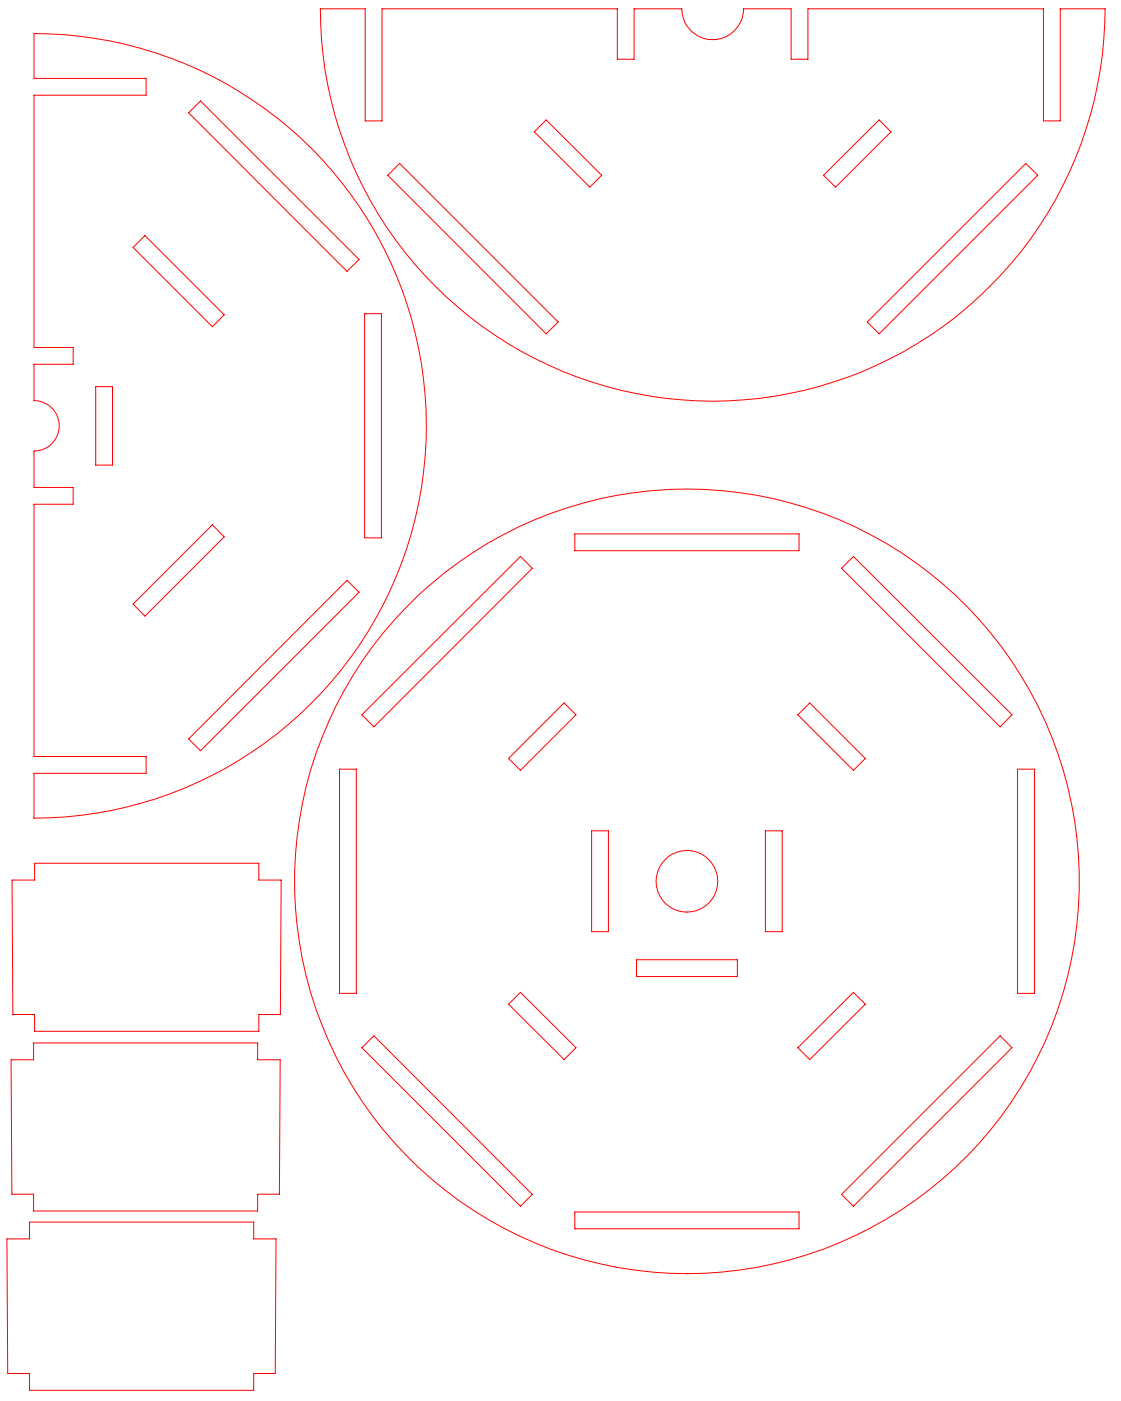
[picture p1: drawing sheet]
<svg xmlns="http://www.w3.org/2000/svg" width="200mm" height="250mm" viewBox="0 0 200 250" stroke-linecap="round" stroke-linejoin="round" font-family="sans-serif">
<!-- layer: Capa 1 -->
<g fill="none" stroke="#f00" stroke-width=".18">
<path d="M6.1 6a70 70 0 0 1 70 70 70 70 0 0 1-70 70v-8h20v-3h-20v-45h7v-3h-7v-6.5a4.5 4.5 0 0 0 4.5-4.5 4.5 4.5 0 0 0-4.5-4.5v-6.5h7v-3h-7v-45h20v-3h-20zM57.1 1.6h8.1v20h3v-20h41.9v9h3v-9h8.5a5.5 5.5 0 0 0 5.5 5.5 5.5 5.5 0 0 0 5.5-5.5h8.5v9h3v-9h42.1v20h3v-20h8a70 70 0 0 1-70 70 70 70 0 0 1-70.1-70zM33.7 20.1l2.1-2.1 28.3 28.3-2.2 2.1zM71.3 29.2l28.3 28.3-2.2 2.1-28.2-28.3zM97.4 21.4l10 9.9-2.2 2.1-9.9-9.9zM146.9 31.3l9.9-9.9 2.2 2.1-9.9 9.9zM25.9 42l14.1 14.2-2.1 2.1-14.2-14.1zM65.1 56h3v40h-3zM154.7 57.5l28.3-28.3 2.1 2.1-28.3 28.3zM17.1 69h3v14h-3zM37.9 93.6l2.1 2.2-14.1 14.1-2.2-2.1zM102.6 95.3h40v3h-40z"/>
<path d="M152.3 99.3l28.3 28.3-2.2 2.1-28.3-28.3zM61.9 103.6l2.2 2.1-28.3 28.3-2.1-2.1zM60.6 137.3h3v40h-3zM64.6 127.6l28.3-28.3 2.1 2.1-28.3 28.3zM100.6 125.4l2.2 2.2-9.9 9.9-2.2-2.2zM144.5 125.4l9.9 9.9-2.1 2.2-10-9.9zM181.5 137.3h3.1v40h-3.1zM2.2 157h4v-3h40v3h4l-.2 24h-3.8v3h-40v-3h-3.9zM105.6 148.3h2.9v18h-2.9zM136.6 148.3h3v18h-3zM92.9 177.1l9.9 9.9-2.2 2.1-9.9-9.9zM113.6 171.3h18v3h-18z"/>
<path d="M2 189.1h4v-3h40v3h4l-.2 24h-3.8v3h-40v-3h-3.9zM64.6 187l2.1-2.2 28.3 28.3-2.1 2.2zM142.3 187l10-9.9 2.1 2.1-9.9 9.9zM102.6 216.3h40v3h-40zM150.1 213.1l28.3-28.3 2.2 2.2-28.3 28.3zM1.2 221.1h4.1v-3h40v3h3.9l-.1 24h-3.8v3h-40v-3h-3.9z"/>
<circle cx="122.6" cy="157.3" r="5.5"/>
<circle cx="122.6" cy="157.3" r="70"/>
</g>
</svg>
